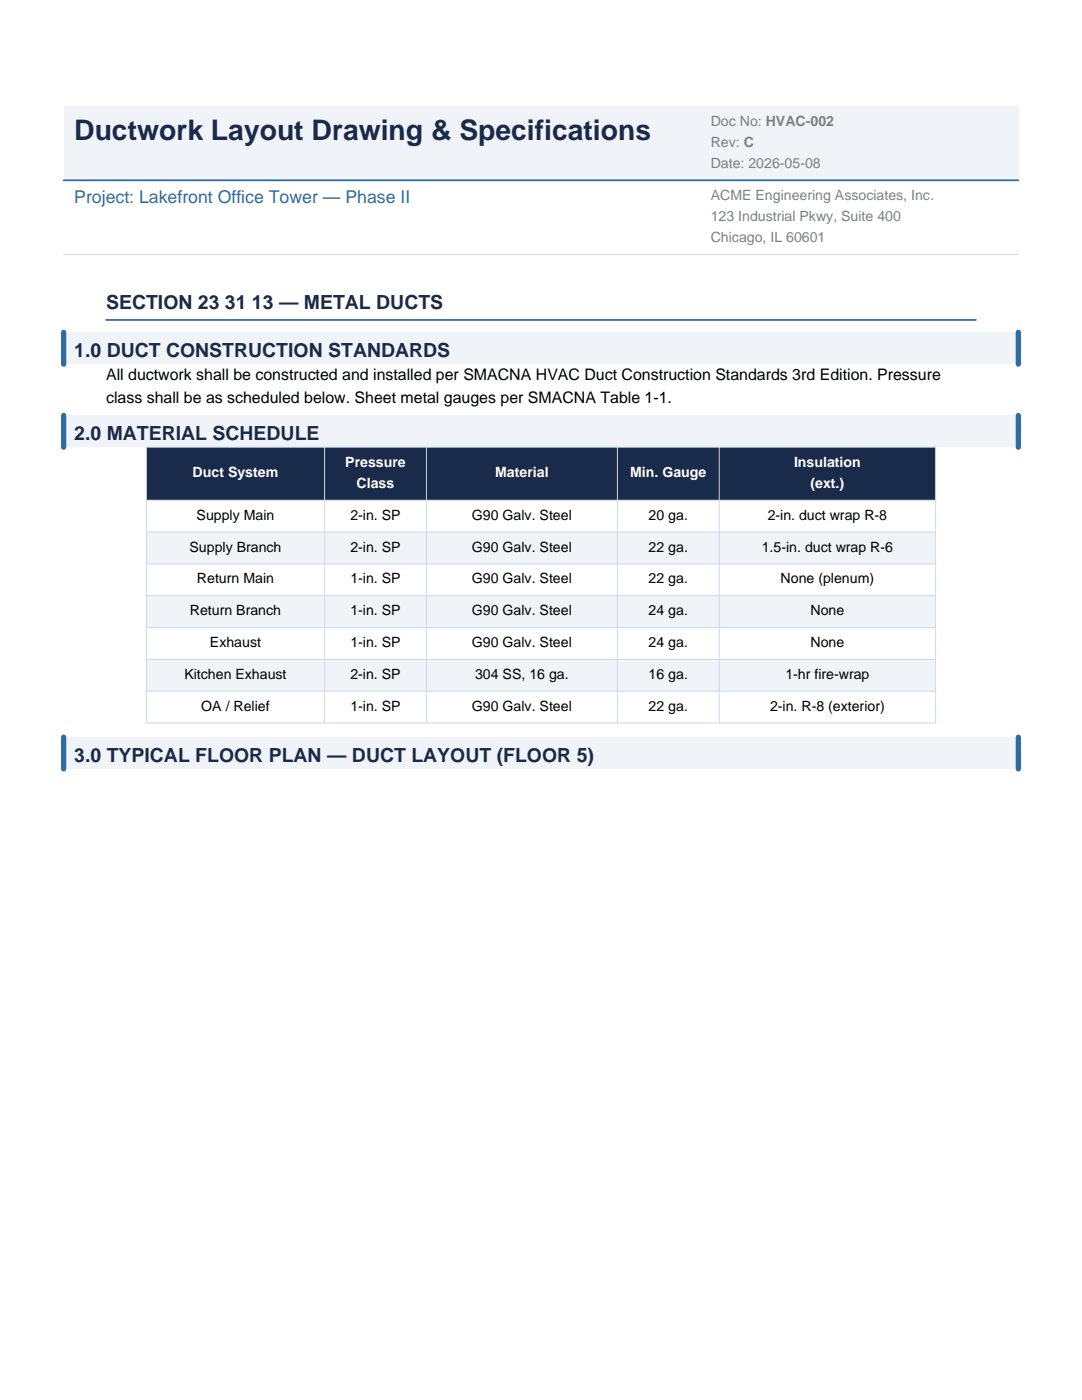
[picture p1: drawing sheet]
<svg xmlns="http://www.w3.org/2000/svg" width="216mm" height="279mm" viewBox="0 0 216 279" stroke-linecap="round" stroke-linejoin="round" font-family="sans-serif">
<defs><g id="words">
<text font-size="5.6" fill="#1a2a4a" x="14.8" y="27.9">Ductwork Layout Drawing &amp; Specifications</text>
<g font-size="3.9" fill="#1a2a4a">
<text x="21.2" y="61.7">SECTION 23 31 13 — METAL DUCTS</text>
<text x="14.8" y="71.3">1.0 DUCT CONSTRUCTION STANDARDS</text>
<text x="14.8" y="87.8">2.0 MATERIAL SCHEDULE</text>
<text x="14.8" y="152">3.0 TYPICAL FLOOR PLAN — DUCT LAYOUT (FLOOR 5)</text>
</g>
<text font-size="3.5" fill="#2e6da4" x="14.8" y="40.6">Project: Lakefront Office Tower — Phase II</text>
<g font-size="3.2">
<text x="21.2" y="75.8">All ductwork shall be constructed and installed per SMACNA HVAC Duct Construction Standards 3rd Edition. Pressure</text>
<text x="21.2" y="80.4">class shall be as scheduled below. Sheet metal gauges per SMACNA Table 1-1.</text>
</g>
<g font-size="2.8" fill="#808080">
<text x="141.8" y="25">Doc No: HVAC-002</text>
<text x="141.8" y="29.3">Rev: C</text>
<text x="141.8" y="33.5">Date: 2026-05-08</text>
<text x="141.8" y="39.9">ACME Engineering Associates, Inc.</text>
<text x="141.8" y="44.1">123 Industrial Pkwy, Suite 400</text>
<text x="141.8" y="48.3">Chicago, IL 60601</text>
</g>
<g font-size="2.8" fill="#fff">
<text x="38.4" y="95.2">Duct System</text>
<text x="68.9" y="93.1">Pressure</text>
<text x="98.8" y="95.2">Material</text>
<text x="125.7" y="95.2">Min. Gauge</text>
<text x="158.4" y="93.1">Insulation</text>
<text x="71.2" y="97.4">Class</text>
<text x="161.7" y="97.4">(ext.)</text>
</g>
<g font-size="2.8">
<text x="39.2" y="103.7">Supply Main</text>
<text x="69.9" y="103.7">2-in. SP</text>
<text x="94.2" y="103.7">G90 Galv. Steel</text>
<text x="129.4" y="103.7">20 ga.</text>
<text x="153.2" y="103.7">2-in. duct wrap R-8</text>
<text x="37.8" y="110.1">Supply Branch</text>
<text x="69.9" y="110.1">2-in. SP</text>
<text x="94.2" y="110.1">G90 Galv. Steel</text>
<text x="129.4" y="110.1">22 ga.</text>
<text x="152" y="110.1">1.5-in. duct wrap R-6</text>
<text x="39.3" y="116.4">Return Main</text>
<text x="69.9" y="116.4">1-in. SP</text>
<text x="94.2" y="116.4">G90 Galv. Steel</text>
<text x="129.4" y="116.4">22 ga.</text>
<text x="155.8" y="116.4">None (plenum)</text>
<text x="37.9" y="122.8">Return Branch</text>
<text x="69.9" y="122.8">1-in. SP</text>
<text x="94.2" y="122.8">G90 Galv. Steel</text>
<text x="129.4" y="122.8">24 ga.</text>
<text x="161.7" y="122.8">None</text>
<text x="41.9" y="129.1">Exhaust</text>
<text x="69.9" y="129.1">1-in. SP</text>
<text x="94.2" y="129.1">G90 Galv. Steel</text>
<text x="129.4" y="129.1">24 ga.</text>
<text x="161.7" y="129.1">None</text>
<text x="36.8" y="135.5">Kitchen Exhaust</text>
<text x="69.9" y="135.5">2-in. SP</text>
<text x="94.8" y="135.5">304 SS, 16 ga.</text>
<text x="129.4" y="135.5">16 ga.</text>
<text x="156.7" y="135.5">1-hr fire-wrap</text>
<text x="40.2" y="141.8">OA / Relief</text>
<text x="69.9" y="141.8">1-in. SP</text>
<text x="94.2" y="141.8">G90 Galv. Steel</text>
<text x="129.4" y="141.8">22 ga.</text>
<text x="153.7" y="141.8">2-in. R-8 (exterior)</text>
</g>
</g></defs>
<path d="M12.7 21.2h190.5v14.8h-190.5z" fill-rule="evenodd" fill="#f0f3f7"/>
<path d="M12.7 36h190.5M21.2 63.9h173.5" fill="none" stroke="#2e6da4" stroke-width=".35"/>
<path d="M12.7 50.8h190.5" fill="none" stroke="#d0d8e4" stroke-width=".2"/>
<path d="M12.7 66.3h190.5v6.4h-190.5z" fill-rule="evenodd" fill="#f0f3f7"/>
<path d="M12.7 66.3v6.4M203.2 66.3v6.4" fill="none" stroke="#2e6da4" stroke-width="1.1"/>
<path d="M12.7 82.9h190.5v6.4h-190.5z" fill-rule="evenodd" fill="#f0f3f7"/>
<path d="M12.7 82.9v6.4M203.2 82.9v6.4" fill="none" stroke="#2e6da4" stroke-width="1.1"/>
<path d="M29.2 89.3h157.5v10.5h-157.5z" fill-rule="evenodd" fill="#1a2a4a"/>
<path d="M29.2 99.8h157.5v6.4h-157.5z" fill-rule="evenodd" fill="#fff"/>
<path d="M29.2 106.2h157.5v6.3h-157.5z" fill-rule="evenodd" fill="#f0f3f7"/>
<path d="M29.2 112.5h157.5v6.4h-157.5z" fill-rule="evenodd" fill="#fff"/>
<path d="M29.2 118.9h157.5v6.3h-157.5z" fill-rule="evenodd" fill="#f0f3f7"/>
<path d="M29.2 125.2h157.5v6.4h-157.5z" fill-rule="evenodd" fill="#fff"/>
<path d="M29.2 131.6h157.5v6.3h-157.5z" fill-rule="evenodd" fill="#f0f3f7"/>
<path d="M29.2 137.9h157.5v6.4h-157.5z" fill-rule="evenodd" fill="#fff"/>
<path d="M29.2 89.3h157.5v55h-157.5zM29.2 99.8h157.5M64.8 89.3v55M85.1 89.3v55M123.2 89.3v55M143.5 89.3v55M29.2 106.2h157.5M29.2 112.5h157.5M29.2 118.9h157.5M29.2 125.2h157.5M29.2 131.6h157.5M29.2 137.9h157.5" fill="none" stroke="#d0d8e4" stroke-width=".2"/>
<path d="M12.7 147.1h190.5v6.4h-190.5z" fill-rule="evenodd" fill="#f0f3f7"/>
<path d="M12.7 147.1v6.4M203.2 147.1v6.4" fill="none" stroke="#2e6da4" stroke-width="1.1"/>
<use href="#words"/>
</svg>
